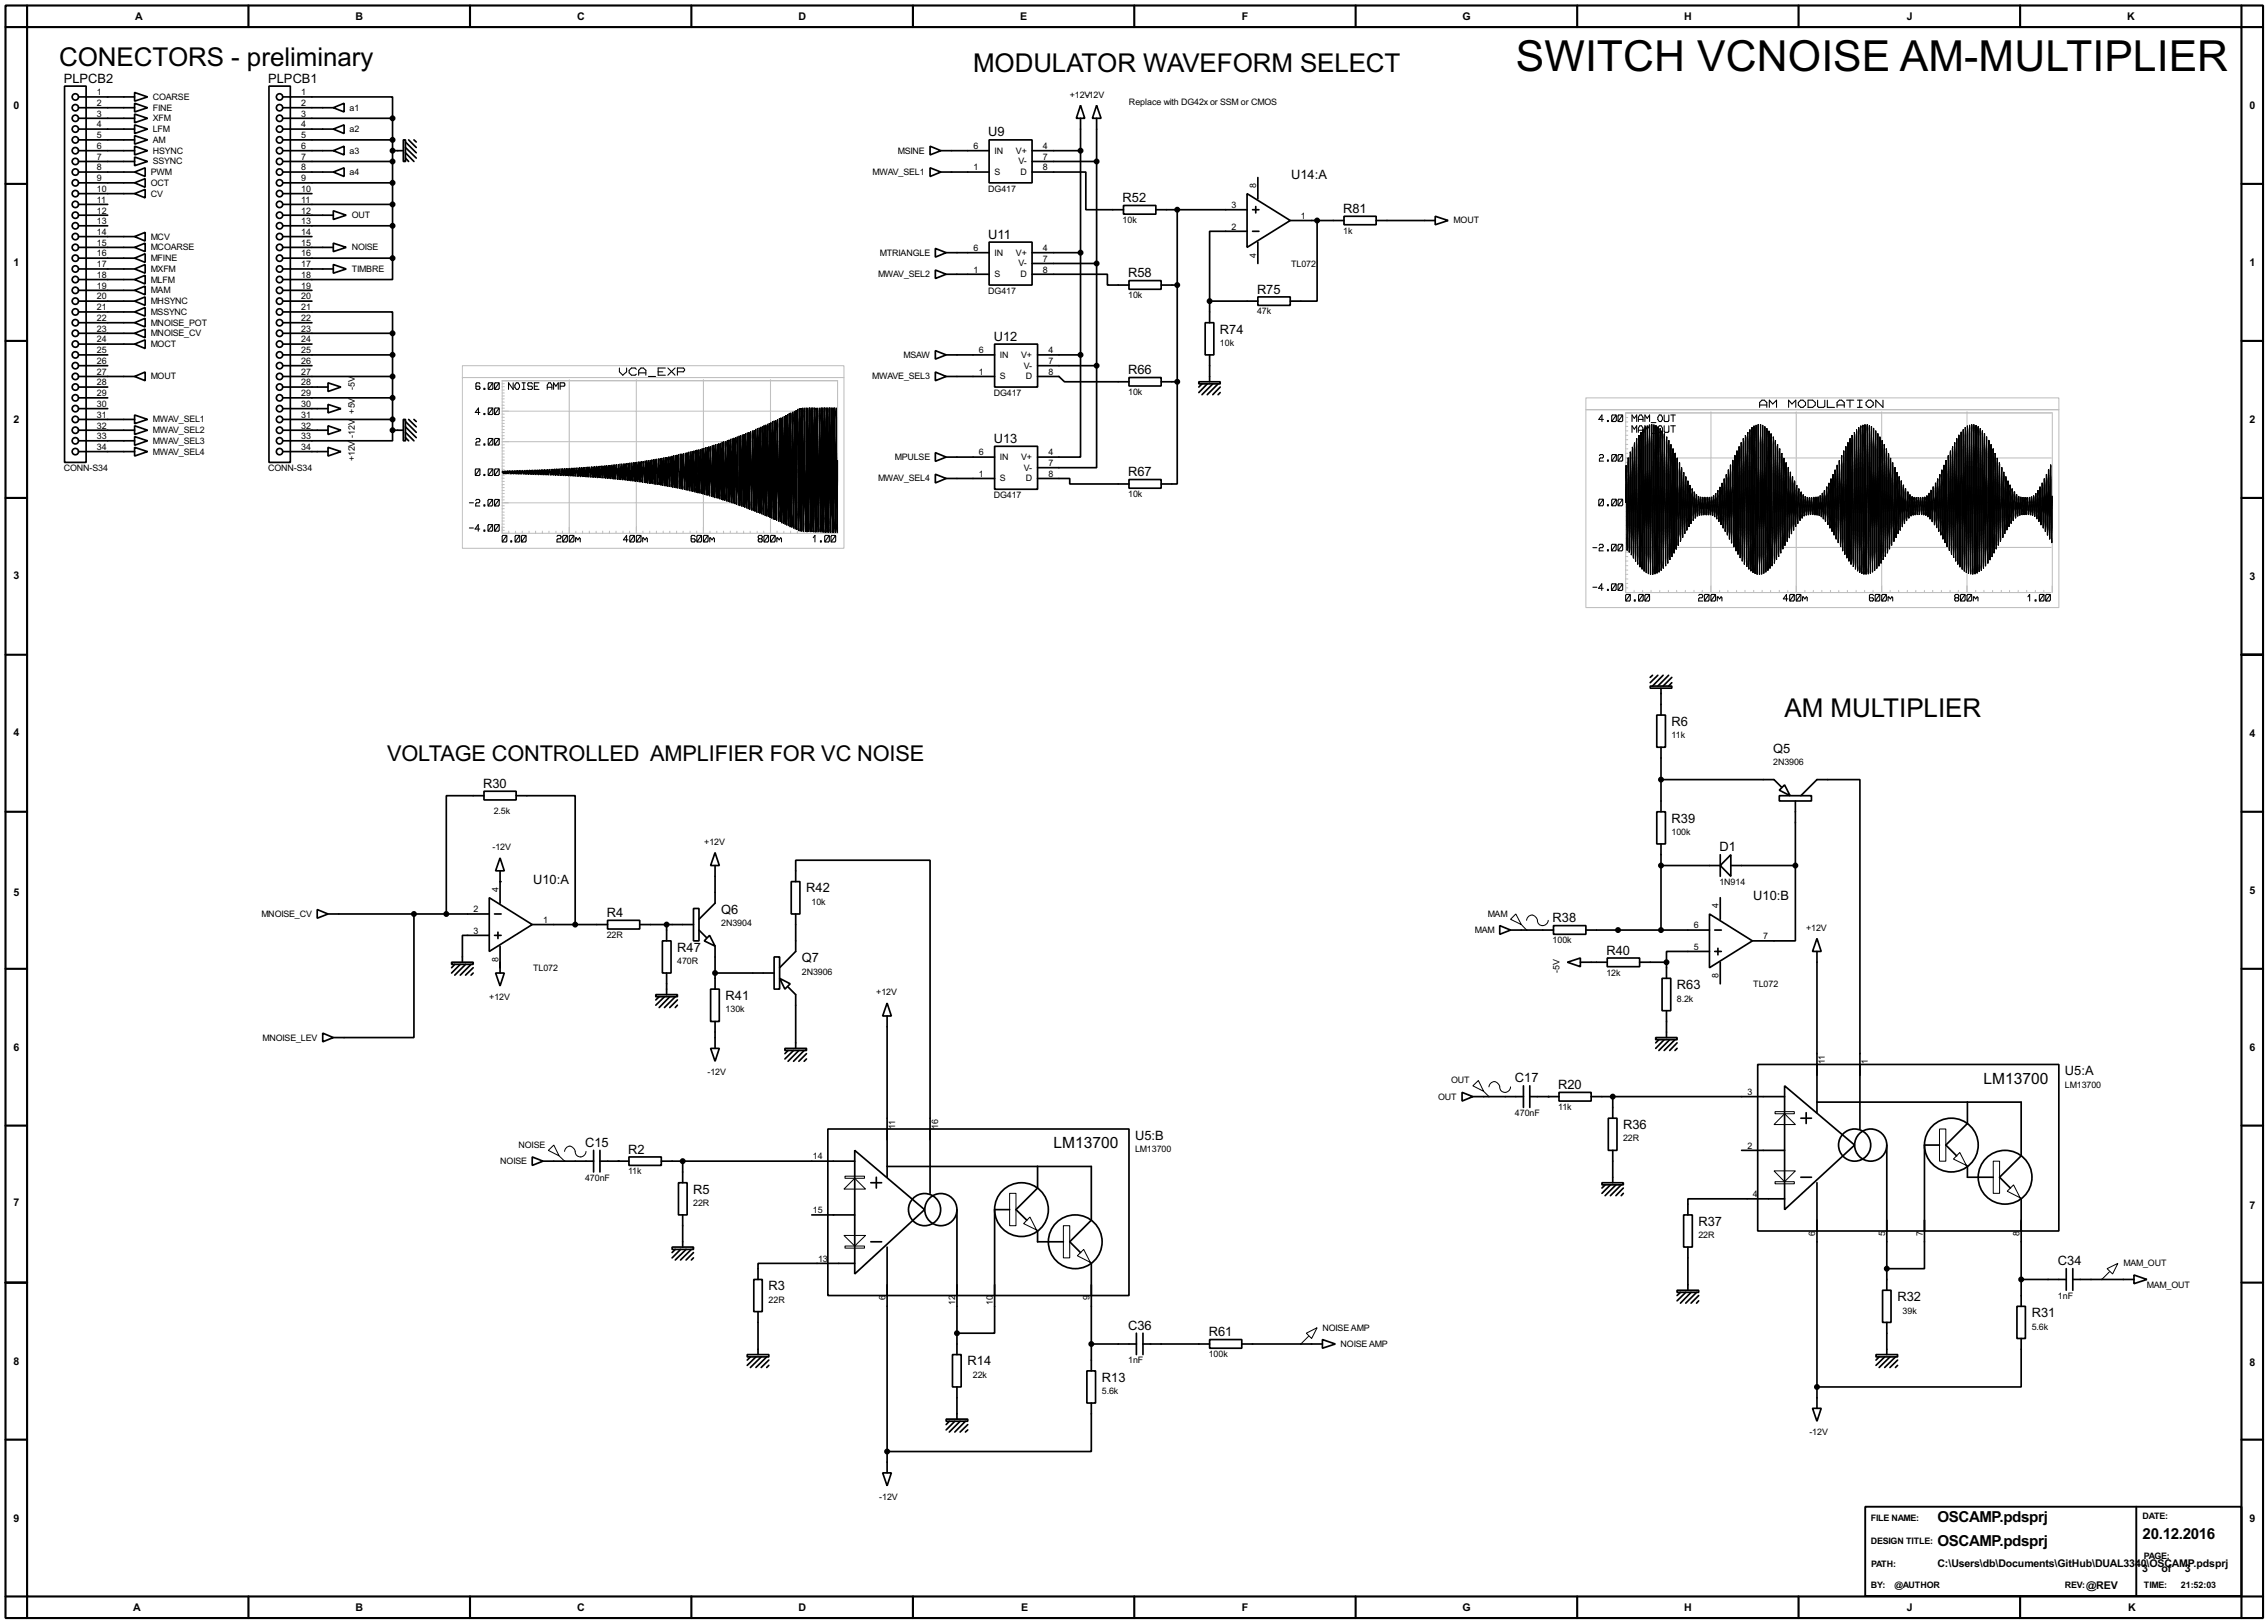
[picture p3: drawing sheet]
<svg xmlns="http://www.w3.org/2000/svg" width="536mm" height="383mm" viewBox="0 0 536 383" stroke-linecap="round" stroke-linejoin="round" font-family="sans-serif">
<defs><g id="words">
<text font-size="11.3" x="358.2" y="16.8">SWITCH VCNOISE AM-MULTIPLIER</text>
<g font-size="6.9">
<text x="14" y="15.7">CONECTORS - preliminary</text>
<text x="229.9" y="16.9">MODULATOR WAVEFORM SELECT</text>
<text x="421.7" y="169.3">AM MULTIPLIER</text>
</g>
<text font-size="5.8" x="91.5" y="179.9">VOLTAGE CONTROLLED AMPLIFIER FOR VC NOISE</text>
<g font-size="4.1">
<text x="468.7" y="256.1">LM13700</text>
<text x="249" y="271.3">LM13700</text>
</g>
<g font-size="4">
<text x="457.8" y="359.6">OSCAMP.pdsprj</text>
<text x="457.8" y="365.4">OSCAMP.pdsprj</text>
<text x="506.3" y="363.7">20.12.2016</text>
</g>
<g font-size="3.4">
<text x="15.1" y="19.6">PLPCB2</text>
<text x="63.4" y="19.6">PLPCB1</text>
<text x="233.5" y="32.3">U9</text>
<text x="265.3" y="47.8">R52</text>
<text x="305.1" y="42.4">U14:A</text>
<text x="317.4" y="50.3">R81</text>
<text x="233.5" y="56.4">U11</text>
<text x="266.6" y="65.5">R58</text>
<text x="297" y="69.4">R75</text>
<text x="234.8" y="80.5">U12</text>
<text x="288.3" y="78.8">R74</text>
<text x="266.6" y="88.4">R66</text>
<text x="234.8" y="104.7">U13</text>
<text x="266.6" y="112.5">R67</text>
<text x="395" y="171.5">R6</text>
<text x="419" y="177.8">Q5</text>
<text x="114.2" y="186.2">R30</text>
<text x="395" y="194.4">R39</text>
<text x="406.3" y="201.2">D1</text>
<text x="126" y="208.8">U10:A</text>
<text x="170.4" y="216">Q6</text>
<text x="190.5" y="210.9">R42</text>
<text x="414.3" y="212.6">U10:B</text>
<text x="143.4" y="216.7">R4</text>
<text x="366.9" y="217.9">R38</text>
<text x="160" y="224.9">R47</text>
<text x="189.4" y="227.4">Q7</text>
<text x="379.6" y="225.6">R40</text>
<text x="396.2" y="233.7">R63</text>
<text x="171.5" y="236.3">R41</text>
<text x="358" y="255.8">C17</text>
<text x="368.2" y="257.3">R20</text>
<text x="487.9" y="254.1">U5:A</text>
<text x="268.2" y="269.3">U5:B</text>
<text x="383.5" y="266.8">R36</text>
<text x="138.3" y="271">C15</text>
<text x="148.4" y="272.6">R2</text>
<text x="163.8" y="282">R5</text>
<text x="401.3" y="289.6">R37</text>
<text x="486.3" y="299">C34</text>
<text x="181.6" y="304.9">R3</text>
<text x="448.3" y="307.4">R32</text>
<text x="480.1" y="311.2">R31</text>
<text x="266.6" y="314.2">C36</text>
<text x="285.6" y="315.7">R61</text>
<text x="228.6" y="322.6">R14</text>
<text x="260.4" y="326.5">R13</text>
</g>
<g font-size="2.8">
<text x="32" y="4.7">A</text>
<text x="84" y="4.7">B</text>
<text x="136.4" y="4.7">C</text>
<text x="188.7" y="4.7">D</text>
<text x="241.1" y="4.7">E</text>
<text x="293.4" y="4.7">F</text>
<text x="345.6" y="4.7">G</text>
<text x="397.9" y="4.7">H</text>
<text x="450.5" y="4.7">J</text>
<text x="502.6" y="4.7">K</text>
<text x="3.2" y="25.8">0</text>
<text x="531.5" y="25.8">0</text>
<text x="3.2" y="62.8">1</text>
<text x="531.5" y="62.8">1</text>
<text x="3.2" y="100">2</text>
<text x="531.5" y="100">2</text>
<text x="3.2" y="136.8">3</text>
<text x="531.5" y="137">3</text>
<text x="3.2" y="173.9">4</text>
<text x="531.5" y="174.1">4</text>
<text x="3.2" y="211.7">5</text>
<text x="531.5" y="211.2">5</text>
<text x="3.2" y="248.3">6</text>
<text x="531.5" y="248.3">6</text>
<text x="3.2" y="284.9">7</text>
<text x="531.5" y="285.6">7</text>
<text x="3.2" y="322.5">8</text>
<text x="531.5" y="322.7">8</text>
<text x="3.2" y="359.6">9</text>
<text x="531.5" y="359.6">9</text>
<text x="457.8" y="370.3">C:\Users\db\Documents\GitHub\DUAL3340\OSCAMP.pdsprj</text>
<text x="506.1" y="371.4">3</text>
<text x="510.7" y="371.4">of</text>
<text x="516.3" y="371.4">3</text>
<text x="492.9" y="375.4">@REV</text>
<text x="31.5" y="380.6">A</text>
<text x="84" y="380.6">B</text>
<text x="136.4" y="380.6">C</text>
<text x="188.7" y="380.6">D</text>
<text x="241.3" y="380.6">E</text>
<text x="293.4" y="380.6">F</text>
<text x="345.6" y="380.6">G</text>
<text x="397.9" y="380.6">H</text>
<text x="450.5" y="380.6">J</text>
<text x="502.9" y="380.6">K</text>
</g>
<g font-size="2.4">
<text x="22.9" y="22.5">1</text>
<text x="36.1" y="23.6">COARSE</text>
<text x="71.2" y="22.5">1</text>
<text x="252.8" y="23.1">+12V</text>
<text x="256.6" y="23.1">-12V</text>
<text x="22.9" y="25">2</text>
<text x="22.9" y="27.5">3</text>
<text x="36.1" y="26.1">FINE</text>
<text x="36.1" y="28.6">XFM</text>
<text x="71.2" y="25">2</text>
<text x="71.2" y="27.5">3</text>
<text x="82.6" y="26.1">a1</text>
<text x="266.8" y="24.8">Replace with DG42x or SSM or CMOS</text>
<text x="22.9" y="30.1">4</text>
<text x="22.9" y="32.7">5</text>
<text x="22.9" y="35.2">6</text>
<text x="36.1" y="31.2">LFM</text>
<text x="36.1" y="33.8">AM</text>
<text x="71.2" y="30.1">4</text>
<text x="71.2" y="32.7">5</text>
<text x="71.2" y="35.2">6</text>
<text x="82.6" y="31.2">a2</text>
<text x="230" y="35.2">6</text>
<text x="246.4" y="35.2">4</text>
<text x="22.9" y="37.7">7</text>
<text x="22.9" y="40.2">8</text>
<text x="35.6" y="41.3">PWM</text>
<text x="36.1" y="36.3">HSYNC</text>
<text x="36.1" y="38.8">SSYNC</text>
<text x="71.2" y="37.7">7</text>
<text x="71.2" y="40.2">8</text>
<text x="82.6" y="36.3">a3</text>
<text x="82.6" y="41.3">a4</text>
<text x="206.2" y="41.3">MWAV_SEL1</text>
<text x="212.1" y="36.3">MSINE</text>
<text x="230" y="40.2">1</text>
<text x="235" y="41.3">S</text>
<text x="235" y="36.3">IN</text>
<text x="240.1" y="36.3">V+</text>
<text x="240.7" y="38.8">V-</text>
<text x="241.1" y="41.3">D</text>
<text x="246.4" y="40.2">8</text>
<text x="246.4" y="37.7">7</text>
<text x="22.9" y="42.8">9</text>
<text x="22.9" y="45.4">10</text>
<text x="22.9" y="47.9">11</text>
<text x="35.6" y="43.9">OCT</text>
<text x="35.6" y="46.5">CV</text>
<text x="71.2" y="42.8">9</text>
<text x="71.2" y="45.4">10</text>
<text x="71.2" y="47.9">11</text>
<text x="233.5" y="45.3">DG417</text>
<text x="296.8" y="44.5" transform="rotate(-90 296.8 44.5)">8</text>
<text x="22.9" y="50.4">12</text>
<text x="22.9" y="52.9">13</text>
<text x="71.2" y="50.4">12</text>
<text x="71.2" y="52.9">13</text>
<text x="83.1" y="51.5">OUT</text>
<text x="265.3" y="52.7">10k</text>
<text x="291" y="49.2">3</text>
<text x="307.4" y="51.7">1</text>
<text x="343.5" y="52.8">MOUT</text>
<text x="22.9" y="55.5">14</text>
<text x="22.9" y="58.1">15</text>
<text x="35.6" y="59.2">MCOARSE</text>
<text x="35.6" y="56.6">MCV</text>
<text x="71.2" y="55.5">14</text>
<text x="71.2" y="58.1">15</text>
<text x="83.1" y="59.2">NOISE</text>
<text x="230" y="59.3">6</text>
<text x="246.4" y="59.3">4</text>
<text x="291" y="54.3">2</text>
<text x="317.4" y="55.2">1k</text>
<text x="22.9" y="60.6">16</text>
<text x="22.9" y="63.1">17</text>
<text x="22.9" y="65.6">18</text>
<text x="35.6" y="61.7">MFINE</text>
<text x="35.6" y="64.2">MXFM</text>
<text x="71.2" y="60.6">16</text>
<text x="71.2" y="63.1">17</text>
<text x="71.2" y="65.6">18</text>
<text x="83.1" y="64.2">TIMBRE</text>
<text x="207.5" y="65.5">MWAV_SEL2</text>
<text x="207.9" y="60.4">MTRIANGLE</text>
<text x="230" y="64.4">1</text>
<text x="235" y="65.5">S</text>
<text x="235" y="60.4">IN</text>
<text x="240.1" y="60.4">V+</text>
<text x="240.7" y="62.9">V-</text>
<text x="241.1" y="65.5">D</text>
<text x="246.4" y="64.4">8</text>
<text x="246.4" y="61.9">7</text>
<text x="296.8" y="60.9" transform="rotate(-90 296.8 60.9)">4</text>
<text x="305.1" y="63.1">TL072</text>
<text x="22.9" y="68.2">19</text>
<text x="22.9" y="70.8">20</text>
<text x="35.6" y="66.7">MLFM</text>
<text x="35.6" y="69.3">MAM</text>
<text x="35.6" y="71.9">MHSYNC</text>
<text x="71.2" y="68.2">19</text>
<text x="71.2" y="70.8">20</text>
<text x="233.5" y="69.5">DG417</text>
<text x="266.6" y="70.5">10k</text>
<text x="22.9" y="73.3">21</text>
<text x="22.9" y="75.8">22</text>
<text x="35.6" y="74.4">MSSYNC</text>
<text x="35.6" y="76.9">MNOISE_POT</text>
<text x="71.2" y="73.3">21</text>
<text x="71.2" y="75.8">22</text>
<text x="297" y="74.3">47k</text>
<text x="22.9" y="78.3">23</text>
<text x="22.9" y="80.9">24</text>
<text x="22.9" y="83.5">25</text>
<text x="35.6" y="82">MOCT</text>
<text x="35.6" y="79.5">MNOISE_CV</text>
<text x="71.2" y="78.3">23</text>
<text x="71.2" y="80.9">24</text>
<text x="71.2" y="83.5">25</text>
<text x="231.3" y="83.5">6</text>
<text x="247.7" y="83.5">4</text>
<text x="288.3" y="81.8">10k</text>
<text x="22.9" y="86">26</text>
<text x="22.9" y="88.5">27</text>
<text x="35.6" y="89.6">MOUT</text>
<text x="71.2" y="86">26</text>
<text x="71.2" y="88.5">27</text>
<text x="206.1" y="89.6">MWAVE_SEL3</text>
<text x="213.5" y="84.6">MSAW</text>
<text x="231.3" y="88.5">1</text>
<text x="236.3" y="89.6">S</text>
<text x="236.3" y="84.6">IN</text>
<text x="241.3" y="84.6">V+</text>
<text x="241.9" y="87.1">V-</text>
<text x="242.4" y="89.6">D</text>
<text x="247.7" y="88.5">8</text>
<text x="247.7" y="86">7</text>
<text x="22.9" y="91">28</text>
<text x="22.9" y="93.6">29</text>
<text x="71.2" y="91">28</text>
<text x="71.2" y="93.6">29</text>
<text x="83.8" y="92.1" transform="rotate(-90 83.8 92.1)">-5V</text>
<text x="234.8" y="93.6">DG417</text>
<text x="266.6" y="93.3">10k</text>
<text x="22.9" y="96.2">30</text>
<text x="22.9" y="98.7">31</text>
<text x="22.9" y="101.2">32</text>
<text x="36.1" y="99.8">MWAV_SEL1</text>
<text x="71.2" y="96.2">30</text>
<text x="71.2" y="98.7">31</text>
<text x="71.2" y="101.2">32</text>
<text x="83.8" y="97.7" transform="rotate(-90 83.8 97.7)">+5V</text>
<text x="22.9" y="103.7">33</text>
<text x="22.9" y="106.3">34</text>
<text x="36.1" y="102.3">MWAV_SEL2</text>
<text x="36.1" y="104.9">MWAV_SEL3</text>
<text x="36.1" y="107.4">MWAV_SEL4</text>
<text x="71.2" y="103.7">33</text>
<text x="71.2" y="106.3">34</text>
<text x="83.8" y="103.4" transform="rotate(-90 83.8 103.4)">-12V</text>
<text x="231.3" y="107.6">6</text>
<text x="247.7" y="107.6">4</text>
<text x="15.1" y="111.4">CONN-S34</text>
<text x="63.4" y="111.4">CONN-S34</text>
<text x="83.8" y="109" transform="rotate(-90 83.8 109)">+12V</text>
<text x="207.5" y="113.7">MWAV_SEL4</text>
<text x="211.4" y="108.7">MPULSE</text>
<text x="231.3" y="112.7">1</text>
<text x="236.3" y="113.7">S</text>
<text x="236.3" y="108.7">IN</text>
<text x="241.3" y="108.7">V+</text>
<text x="241.9" y="111.2">V-</text>
<text x="242.4" y="113.7">D</text>
<text x="247.7" y="112.7">8</text>
<text x="247.7" y="110.1">7</text>
<text x="234.8" y="117.7">DG417</text>
<text x="266.6" y="117.5">10k</text>
<text x="395" y="174.5">11k</text>
<text x="419" y="180.8">2N3906</text>
<text x="116.7" y="192.4">2.5k</text>
<text x="395" y="197.3">100k</text>
<text x="116.4" y="200.9">-12V</text>
<text x="166.4" y="199.6">+12V</text>
<text x="406.3" y="209.2">1N914</text>
<text x="111.9" y="215.5">2</text>
<text x="117.8" y="210.9" transform="rotate(-90 117.8 210.9)">4</text>
<text x="191.8" y="213.8">10k</text>
<text x="406.1" y="214.6" transform="rotate(-90 406.1 214.6)">4</text>
<text x="61.8" y="216.7">MNOISE_CV</text>
<text x="111.9" y="220.6">3</text>
<text x="128.3" y="218.1">1</text>
<text x="143.4" y="221.6">22R</text>
<text x="170.4" y="218.9">2N3904</text>
<text x="348.5" y="220.5">MAM</text>
<text x="351.5" y="216.7">MAM</text>
<text x="400.2" y="219.4">6</text>
<text x="416.6" y="221.9">7</text>
<text x="426.8" y="220">+12V</text>
<text x="117.8" y="227.3" transform="rotate(-90 117.8 227.3)">8</text>
<text x="160" y="227.8">470R</text>
<text x="366.9" y="222.9">100k</text>
<text x="400.2" y="224.4">5</text>
<text x="126" y="229.5">TL072</text>
<text x="189.4" y="230.4">2N3906</text>
<text x="368.5" y="229.9" transform="rotate(-90 368.5 229.9)">-5V</text>
<text x="379.6" y="230.5">12k</text>
<text x="406.1" y="231.1" transform="rotate(-90 406.1 231.1)">8</text>
<text x="414.3" y="233.3">TL072</text>
<text x="115.6" y="236.2">+12V</text>
<text x="171.5" y="239.2">130k</text>
<text x="207.1" y="235.2">+12V</text>
<text x="396.2" y="236.7">8.2k</text>
<text x="62" y="245.9">MNOISE_LEV</text>
<text x="431.2" y="251.5" transform="rotate(-90 431.2 251.5)">11</text>
<text x="441.4" y="251.5" transform="rotate(-90 441.4 251.5)">1</text>
<text x="167.2" y="254">-12V</text>
<text x="342.9" y="256">OUT</text>
<text x="487.9" y="257">LM13700</text>
<text x="339.8" y="259.8">OUT</text>
<text x="358" y="263.8">470nF</text>
<text x="368.2" y="262.3">11k</text>
<text x="412.9" y="258.7">3</text>
<text x="211.5" y="266.7" transform="rotate(-90 211.5 266.7)">11</text>
<text x="221.7" y="266.8" transform="rotate(-90 221.7 266.8)">16</text>
<text x="383.5" y="269.7">22R</text>
<text x="118.2" y="275.1">NOISE</text>
<text x="122.5" y="271.3">NOISE</text>
<text x="192.1" y="274">14</text>
<text x="268.2" y="272.3">LM13700</text>
<text x="412.9" y="271.4">2</text>
<text x="138.3" y="279">470nF</text>
<text x="148.4" y="277.5">11k</text>
<text x="163.8" y="285">22R</text>
<text x="192.1" y="286.7">15</text>
<text x="414.2" y="282.9">4</text>
<text x="401.3" y="292.6">22R</text>
<text x="428.9" y="292" transform="rotate(-90 428.9 292)">6</text>
<text x="445.4" y="292" transform="rotate(-90 445.4 292)">5</text>
<text x="454.3" y="292" transform="rotate(-90 454.3 292)">7</text>
<text x="477.2" y="292" transform="rotate(-90 477.2 292)">8</text>
<text x="193.3" y="298.1">13</text>
<text x="501.7" y="299.2">MAM_OUT</text>
<text x="507.3" y="304.3">MAM_OUT</text>
<text x="181.6" y="307.8">22R</text>
<text x="209.2" y="307.3" transform="rotate(-90 209.2 307.3)">6</text>
<text x="225.7" y="308.4" transform="rotate(-90 225.7 308.4)">12</text>
<text x="234.6" y="308.4" transform="rotate(-90 234.6 308.4)">10</text>
<text x="257.5" y="307.3" transform="rotate(-90 257.5 307.3)">9</text>
<text x="449.6" y="310.4">39k</text>
<text x="486.3" y="307">1nF</text>
<text x="312.5" y="314.4">NOISE AMP</text>
<text x="480.1" y="314.2">5.6k</text>
<text x="266.6" y="322.2">1nF</text>
<text x="285.6" y="320.7">100k</text>
<text x="316.8" y="318.3">NOISE AMP</text>
<text x="229.9" y="325.6">22k</text>
<text x="260.4" y="329.4">5.6k</text>
<text x="427.5" y="339.1">-12V</text>
<text x="207.8" y="354.3">-12V</text>
<text x="442" y="359.4">FILE NAME:</text>
<text x="506.3" y="358.9">DATE:</text>
<text x="442" y="364.9">DESIGN TITLE:</text>
<text x="442.1" y="370.2">PATH:</text>
<text x="506.5" y="368.3">PAGE:</text>
<text x="442" y="375.2">BY:</text>
<text x="447.6" y="375.2">@AUTHOR</text>
<text x="487.9" y="375.3">REV:</text>
<text x="506.6" y="375.3">TIME:</text>
<text x="515.3" y="375.3">21:52:03</text>
</g>
</g></defs>
<g fill="none" stroke="#000" stroke-width=".5">
<path d="M1.3 1.3h533.4v381h-533.4zM6.4 6.4h523.2v370.8h-523.2zM6.4 1.3v5.1h-5.1M58.7 1.3v5.1M111.1 1.3v5.1M163.4 1.3v5.1M215.7 1.3v5.1M268 1.3v5.1M320.3 1.3v5.1M372.7 1.3v5.1M425 1.3v5.1M477.3 1.3v5.1"/>
<path d="M529.6 1.3v5.1h5.1M1.3 43.5h5.1M529.6 43.5h5.1M1.3 80.6h5.1M529.6 80.6h5.1M1.3 117.7h5.1M529.6 117.7h5.1M1.3 154.7h5.1M529.6 154.7h5.1M1.3 191.8h5.1M529.6 191.8h5.1M1.3 228.9h5.1"/>
<path d="M529.6 228.9h5.1M1.3 266h5.1M529.6 266h5.1M1.3 303.1h5.1M529.6 303.1h5.1M1.3 340.2h5.1M529.6 340.2h5.1M1.3 377.2h5.1v5.1M58.7 377.2v5.1M111.1 377.2v5.1M163.4 377.2v5.1M215.7 377.2v5.1"/>
<path d="M268 377.2v5.1M320.3 377.2v5.1M372.7 377.2v5.1M425 377.2v5.1M477.3 377.2v5.1M534.7 377.2h-5.1v5.1"/>
</g>
<path d="M440.7 356h88.9v21.1h-88.9zM504.8 356v21.1" fill="none" stroke="#000" stroke-width=".45"/>
<g fill="#000">
<circle cx="118.2" cy="208.3" r=".2"/>
<circle cx="365.8" cy="259.1" r=".2"/>
<circle cx="146.1" cy="274.4" r=".2"/>
</g>
<g fill="none" stroke="#000" stroke-width=".4">
<path d="M15.3 20.4h5.1v88.9h-5.1zM18.6 35.6h13.2M18.6 38.2h13.2M18.6 33.1h13.2M18.6 28h13.2M18.6 25.5h13.2M18.6 30.5h13.2M18.6 22.9h13.2M31.8 21.9l3.1 1-3.1 1zM31.8 24.4l3.1 1.1-3.1 1zM31.8 27l3.1 1-3.1 1zM31.8 29.5l3.1 1-3.1 1.1z"/>
<path d="M31.8 32.1l3.1 1-3.1 1zM31.8 34.6l3.1 1-3.1 1zM31.8 37.1l3.1 1.1-3.1 1zM63.6 20.4h5v88.9h-5zM66.9 22.9h25.9v5.1M66.9 35.6h11.9M66.9 38.2h25.9M66.9 33.1h25.9M66.9 28h25.9M66.9 25.5h11.9M66.9 30.5h11.9M78.8 25.5l2.5-1.1v2.1z"/>
<path d="M78.8 30.5l2.5-1v2.1zM78.8 35.6l2.5-1v2zM92.8 35.6h2.5M92.8 28v33M95.3 33.1h.5v5.1h-.5zM95.8 37.4l.8 .8M95.8 36.1l2 2.1M95.8 34.9l2.6 2.5M95.8 33.6l2.6 2.5M96.6 33.1l1.8 1.8M97.8 33.1l.6 .5M219.8 39.7l2.5 1-2.5 1z"/>
<path d="M219.8 34.6l2.5 1-2.5 1zM222.3 35.6h11.4M233.7 33.1h10.2v10.1h-10.2zM243.9 35.6h11.4M243.9 38.2h15.2M255.3 24.9l1 3.1h-2zM255.3 28v55.9M259.1 24.9l1.1 3.1h-2.1zM259.1 28v58.4M18.6 40.7h13.2M18.6 43.2h13.2M18.6 48.3h6.9"/>
<path d="M18.6 53.4h6.9M18.6 58.5h13.2M18.6 45.8h13.2M18.6 55.9h13.2M18.6 50.9h6.9M31.8 40.7l2.5-1v2zM31.8 58.5l2.5-1v2zM31.8 43.2l2.5-1v2.1zM31.8 45.8l2.5-1v2zM31.8 55.9l2.5-1v2.1zM66.9 40.7h11.9M66.9 43.2h25.9"/>
<path d="M66.9 48.3h25.9M66.9 53.4h25.9M66.9 58.5h11.9M66.9 45.8h6.8M66.9 55.9h6.8M66.9 50.9h11.9M78.8 57.5l3 1-3 1zM78.8 49.8l3 1.1-3 1zM78.8 40.7l2.5-1v2zM221 58.7l2.6 1-2.6 1.1zM222.3 40.7h11.4M223.6 59.7h10.1"/>
<path d="M233.7 57.2h10.2v10.2h-10.2zM243.9 40.7h12.7v8.9h8.9M243.9 59.7h11.4M265.5 48.6h7.6v2h-7.6zM273.1 49.6h21.6M278.2 49.6v40.6M294.7 45.8l10.2 6.3-10.2 6.4zM294.7 54.7h-8.9v16.5M296 49.6h1.5M296 54.7h1.5M296.7 48.8v1.5M297.2 42v5"/>
<path d="M297.2 57.2v5.1M304.9 52.1h12.7M311.2 52.1v19.1h-6.3M317.6 51.1h7.6v2h-7.6zM325.2 52.1h13.9M339.1 51.1l3.1 1-3.1 1zM18.6 71.2h13.2M18.6 61h13.2M18.6 78.8h13.2M18.6 63.6h13.2M18.6 66.1h13.2M18.6 68.6h13.2"/>
<path d="M18.6 73.7h13.2M18.6 76.3h13.2M31.8 61l2.5-1v2zM31.8 63.6l2.5-1.1v2.1zM31.8 66.1l2.5-1v2zM31.8 68.6l2.5-1v2.1zM31.8 71.2l2.5-1v2zM31.8 73.7l2.5-1v2zM31.8 76.3l2.5-1.1v2.1zM31.8 78.8l2.5-1v2zM66.9 73.7h25.9v5.1M66.9 71.2h6.8"/>
<path d="M66.9 61h25.9M66.9 78.8h25.9M66.9 63.6h11.9M66.9 68.6h6.8M66.9 76.3h6.8M78.8 62.5l3 1.1-3 1zM92.8 61v5.1h-25.9M92.8 78.8v22.9M221 63.8l2.6 1-2.6 1zM223.6 64.8h10.1M243.9 64.8h17.8v2.6h5.1M243.9 62.3h15.2"/>
<path d="M266.8 66.3h7.6v2.1h-7.6zM274.4 67.4h3.8M284.8 76.3h2v7.6h-2zM285.8 71.2v5.1M285.8 71.2h11.4M297.2 70.2h7.7v2h-7.7zM18.6 89h13.2M18.6 83.9h6.9M18.6 86.4h6.9M18.6 96.6h6.9M18.6 99.1h13.2M18.6 91.5h6.9"/>
<path d="M18.6 94h6.9M18.6 81.3h13.2M31.8 81.3l2.5-1v2.1zM31.8 89l2.5-1.1v2.1zM31.8 98.1l3.1 1-3.1 1zM66.9 89h25.9M66.9 83.9h25.9M66.9 86.4h6.8M66.9 96.6h10.6M66.9 99.1h25.9M66.9 91.5h10.6M66.9 94h25.9"/>
<path d="M66.9 81.3h6.8M77.5 95.6l3.1 1-3.1 1zM77.5 90.5l3.1 1-3.1 1zM95.3 99.1h.5v5.1h-.5zM95.8 99.6l2.6 2.6M96.6 99.1l1.8 1.8M97.8 99.1l.6 .5M221 87.9l2.6 1.1-2.6 1zM221 82.9l2.6 1-2.6 1zM223.6 89h11.4M223.6 83.9h11.4M235 81.3h10.2v10.2h-10.2z"/>
<path d="M245.2 89h5l1.3 1.2h15.3M245.2 83.9h10.1M245.2 86.4h13.9M255.3 83.9v24.1h-10.1M259.1 86.4v24.1h-13.9M266.8 89.2h7.6v2h-7.6zM274.4 90.2h3.8M278.2 90.2v24.2h-3.8M283.3 90.2h5v.5h-5zM284 90.7l-.7 .8M285.3 90.7l-2 2.1M285.8 83.9v6.3"/>
<path d="M286.6 90.7l-2.6 2.6M287.8 90.7l-2.5 2.6M288.3 91.5l-1.7 1.8M288.3 92.8l-.5 .5M18.6 106.7h13.2M18.6 101.7h13.2M18.6 104.2h13.2M31.8 100.6l3.1 1.1-3.1 1zM31.8 103.2l3.1 1-3.1 1zM31.8 105.7l3.1 1-3.1 1.1zM66.9 106.7h10.6M66.9 101.7h10.6"/>
<path d="M77.5 105.7l3.1 1-3.1 1.1zM77.5 100.6l3.1 1.1-3.1 1zM92.8 101.7v2.5h-25.9M92.8 101.7h2.5M95.8 103.4l.8 .8M95.8 102.2l2 2M95.8 100.9l2.6 2.5M221 112.1l2.6 1-2.6 1zM221 107l2.6 1-2.6 1zM223.6 113.1h11.4M223.6 108h11.4M235 105.5h10.2v10.1h-10.2z"/>
<path d="M245.2 113.1h7.6v1.3h14M266.8 113.3h7.6v2.1h-7.6zM390.5 159.6l-.6 .5M391.7 159.6l-1.8 1.7M393 159.6l-2.5 2.5M394.3 159.6l-2.6 2.5M389.9 162.1h5.1v.5h-5.1zM391.5 169h2v7.6h-2zM392.5 162.6v6.4M392.5 176.6v15.2M395 161.3l-.7 .8M395 160.1l-2 2"/>
<path d="M114.4 187h7.6v2h-7.6zM114.4 188h-8.9v28M122 188h13.9v30.5M391.5 191.8h2v7.6h-2zM392.5 199.4v20.4M392.5 184.2h26.7l1.7 1.8M420.4 186.7l1.3-1.2 1.3 2.5zM420.4 188h7.6v1.3h-7.6zM424.2 189.3v15.2M425.5 188l3.8-3.8h10.2v82.6M75 214.9l2.5 1.1-2.5 1zM77.5 216h38.1"/>
<path d="M97.8 216v29.2h-19M115.6 212.1l10.2 6.4-10.2 6.3zM116.9 216h1.5M118.2 202.7l1 3.1h-2.1zM118.2 205.8v7.6M125.8 218.5h17.8M143.6 217.5h7.6v2h-7.6zM151.2 218.5h12.7M157.5 218.5v3.8M163.9 214.7h1.3v7.6h-1.3zM165.2 219.8l1.7 1.7M169 201.5l1 3h-2.1z"/>
<path d="M169 204.5v8.9l-3.8 3.8M187 208.3h2v7.7h-2zM188 208.3v-5h31.8v78.7M188 216v8.8l-3.8 3.9M354.4 218.7l2.5 1.1-2.5 1zM356.9 219.8h10.2M367.1 218.7h7.6v2.1h-7.6zM374.7 219.8h29.2M392.5 204.5h14M403.9 216l10.2 6.3-10.2 6.4zM405.2 219.8h1.5M406.5 202v5.1"/>
<path d="M406.5 212.1v5.1M409 202v5.1l-2.5-2.6zM409 204.5h15.2M424.2 204.5v17.8h-10.1M106.7 227.4h5.1v.5h-5.1zM107.5 227.9l-.8 .8M108.8 227.9l-2.1 2M110 227.9l-2.5 2.5M111.3 227.9l-2.5 2.5M111.8 228.7l-1.8 1.7M111.8 229.9l-.5 .5M115.6 221h-6.3v6.4"/>
<path d="M116.9 221h1.5M117.1 229.9h2.1l-1 3.1zM117.7 220.3v1.5M118.2 223.6v6.3M155 235h5.1v.5h-5.1zM155.8 235.5l-.8 .8M156.5 222.3h2.1v7.6h-2.1zM157 235.5l-2 2M157.5 229.9v5.1M158.3 235.5l-2.5 2.6M159.6 235.5l-2.6 2.6M160.1 236.3l-1.8 1.8"/>
<path d="M160.1 237.5l-.5 .6M167.7 221l1.3 2.6-2.6-1.3zM167.9 233.7h2.1v7.7h-2.1zM169 229.9h13.9M169 223.6v10.1M182.9 226.1h1.3v7.6h-1.3zM184.2 231.2l2.5 1.3-1.2 1.2zM186.2 233.2l1.8 1.8v12.7M209.6 237l1 3.1h-2zM370.4 227.4l3-1v2zM373.4 227.4h6.4M379.8 226.4h7.6v2h-7.6z"/>
<path d="M387.4 227.4h6.4M392.7 231.2h2.1v7.6h-2.1zM393.8 227.4v3.8M393.8 238.8v6.4M403.9 224.8h-10.1v2.6M405.2 224.8h1.5M405.9 224.1v1.5M406.5 227.4v5.1M429.3 221.8l1 3h-2zM429.3 224.8v38.1M76.3 244.1l2.5 1.1-2.5 1zM167.9 247.7h2.1l-1 3.1z"/>
<path d="M169 241.4v6.3M185.5 247.7h5.1v.5h-5.1zM186.2 248.2l-.7 .8M187.5 248.2l-2 2M188.8 248.2l-2.6 2.6M190 248.2l-2.5 2.6M190.6 249l-1.8 1.8M190.6 250.2l-.6 .6M209.6 240.1v38.1M345.5 258.1l2.5 1-2.5 1.1zM348 259.1h12M360 256.6v5.1"/>
<path d="M361.5 259.1h6.9M361.5 256.6v5.1M368.4 258.1h7.6v2.1h-7.6zM376 259.1h45.7M381.1 259.1v5.1M391.2 245.2h5.1v.5h-5.1zM392 245.7l-.8 .7M393.2 245.7l-2 2M394.5 245.7l-2.5 2.5M395.8 245.7l-2.6 2.5M396.3 246.4l-1.8 1.8M396.3 247.7l-.5 .5"/>
<path d="M415.3 251.5h71.2v39.4h-71.2zM421.7 256.6l16.5 14-16.5 15.2zM125.8 273.4l2.5 1-2.5 1zM128.3 274.4h12M140.3 271.8v5.1M141.8 274.4h6.8M141.8 271.8v5.1M148.6 273.4h7.7v2h-7.7zM156.3 274.4h45.7M160.3 279.5h2.1v7.6h-2.1zM161.3 274.4v5.1M195.6 266.8h71.2v39.3h-71.2z"/>
<path d="M202 271.8l16.5 14-16.5 15.2zM205.8 279.5h2.5M207.1 278.2v2.5M209.6 275.6h48.3v12.7l-5.1 5.1 2.5 2.6M245.2 275.6v5.1l-5.1 5.1 2.5 2.5M378.5 279.5h5.1v.5h-5.1zM379.3 280l-.8 .7M380 264.2h2.1v7.6h-2.1zM380.5 280l-2 2M381.1 271.8v7.7M381.8 280l-2.5 2.5M383.1 280l-2.6 2.5"/>
<path d="M411.5 271.8h10.2M425.5 278.2h2.5M425.5 264.2h2.5M426.8 262.9v2.6M429.3 260.4h48.3v12.7l-5.1 5.1 2.5 2.5M429.3 279.5v53.3M445.8 270.6v34.3M458.3 270.6h-3.6v29.2h-8.9M464.6 275.4l.3 .2v2.6h6.1M464.9 260.4v5.1l-5.1 5.1 2.5 2.5M158.8 294.7h5.1v.5h-5.1zM159.6 295.2l-.8 .8"/>
<path d="M160.8 295.2l-2 2M161.3 287.1v7.6M162.1 295.2l-2.5 2.5M163.4 295.2l-2.6 2.5M163.9 296l-1.8 1.7M163.9 297.2l-.5 .5M191.8 287.1h10.2M202 298.5h-22.9v3.8M205.8 293.4h2.5M209.6 294.7v53.3M226.1 285.8v34.3M238.6 285.8h-3.6v29.2h-8.9"/>
<path d="M244.9 290.6l.3 .3v2.5h6.1M257.6 298.3l.3 .2v25.4M383.6 280.7l-1.8 1.8M383.6 282l-.5 .5M397.8 287.1h2.1v7.6h-2.1zM398.8 294.7v10.2M421.7 283.3h-22.9v3.8M477.3 283l.3 .3v25.4M488.2 299.8v5.1M489.8 299.8v5.1M178.1 302.3h2v7.6h-2zM179.1 309.9v10.2"/>
<path d="M257.9 317.6h10.6M268.5 315v5.1M270.1 317.6h15.7M270.1 315v5.1M285.8 316.5h7.6v2.1h-7.6zM293.4 317.6h19.1M312.5 316.5l3 1.1-3 1zM396.3 304.9h5.1v.5h-5.1zM397.1 305.4l-.8 .7M398.3 305.4l-2 2M399.6 305.4l-2.5 2.5M400.9 305.4l-2.6 2.5"/>
<path d="M401.4 306.1l-1.8 1.8M401.4 307.4l-.5 .5M444.8 304.9h2v7.6h-2zM445.8 312.5v7.6M476.6 308.7h2v7.6h-2zM477.6 316.3v11.4h-48.3M477.6 302.3h10.6M489.8 302.3h14.4M504.2 301.3l3.1 1-3.1 1zM176.6 320.1h5.1v.5h-5.1zM177.3 320.6l-.7 .8M178.6 320.6l-2 2"/>
<path d="M179.9 320.6l-2.6 2.5M181.2 320.6l-2.6 2.5M181.7 321.4l-1.8 1.7M181.7 322.6l-.5 .5M223.6 335.3h5.1v.5h-5.1zM224.3 335.8l-.7 .8M225.1 320.1h2v7.6h-2zM225.6 335.8l-2 2.1M226.1 327.7v7.6M226.9 335.8l-2.6 2.6M228.1 335.8l-2.5 2.6M228.7 336.6l-1.8 1.8"/>
<path d="M228.7 337.9l-.6 .5M256.8 323.9h2.1v7.6h-2.1zM257.9 331.5v11.5h-48.3M428.3 332.8h2l-1 3zM443.3 320.1h5.1v.5h-5.1zM444 320.6l-.7 .8M445.3 320.6l-2 2M446.6 320.6l-2.6 2.5M447.9 320.6l-2.6 2.5M448.4 321.4l-1.8 1.7M448.4 322.6l-.5 .5M208.6 348h2l-1 3.1z"/>
<circle cx="17.8" cy="33.1" r=".75"/>
<circle cx="17.8" cy="35.6" r=".75"/>
<circle cx="17.8" cy="30.5" r=".75"/>
<circle cx="17.8" cy="38.2" r=".75"/>
<circle cx="17.8" cy="28" r=".75"/>
<circle cx="17.8" cy="22.9" r=".75"/>
<circle cx="17.8" cy="25.5" r=".75"/>
<circle cx="66" cy="28" r=".75"/>
<circle cx="66" cy="33.1" r=".75"/>
<circle cx="66" cy="35.6" r=".75"/>
<circle cx="66" cy="38.2" r=".75"/>
<circle cx="66" cy="30.5" r=".75"/>
<circle cx="66" cy="22.9" r=".75"/>
<circle cx="66" cy="25.5" r=".75"/>
<circle cx="17.8" cy="53.4" r=".75"/>
<circle cx="17.8" cy="58.5" r=".75"/>
<circle cx="17.8" cy="50.9" r=".75"/>
<circle cx="17.8" cy="55.9" r=".75"/>
<circle cx="17.8" cy="40.7" r=".75"/>
<circle cx="17.8" cy="43.2" r=".75"/>
<circle cx="17.8" cy="48.3" r=".75"/>
<circle cx="17.8" cy="45.8" r=".75"/>
<circle cx="66" cy="55.9" r=".75"/>
<circle cx="66" cy="53.4" r=".75"/>
<circle cx="66" cy="58.5" r=".75"/>
<circle cx="66" cy="50.9" r=".75"/>
<circle cx="66" cy="40.7" r=".75"/>
<circle cx="66" cy="45.8" r=".75"/>
<circle cx="66" cy="48.3" r=".75"/>
<circle cx="66" cy="43.2" r=".75"/>
<circle cx="17.8" cy="78.8" r=".75"/>
<circle cx="17.8" cy="73.7" r=".75"/>
<circle cx="17.8" cy="76.3" r=".75"/>
<circle cx="17.8" cy="68.6" r=".75"/>
<circle cx="17.8" cy="61" r=".75"/>
<circle cx="17.8" cy="71.2" r=".75"/>
<circle cx="17.8" cy="66.1" r=".75"/>
<circle cx="17.8" cy="63.6" r=".75"/>
<circle cx="66" cy="63.6" r=".75"/>
<circle cx="66" cy="78.8" r=".75"/>
<circle cx="66" cy="66.1" r=".75"/>
<circle cx="66" cy="61" r=".75"/>
<circle cx="66" cy="73.7" r=".75"/>
<circle cx="66" cy="76.3" r=".75"/>
<circle cx="66" cy="68.6" r=".75"/>
<circle cx="66" cy="71.2" r=".75"/>
<circle cx="17.8" cy="81.3" r=".75"/>
<circle cx="17.8" cy="96.6" r=".75"/>
<circle cx="17.8" cy="89" r=".75"/>
<circle cx="17.8" cy="83.9" r=".75"/>
<circle cx="17.8" cy="91.5" r=".75"/>
<circle cx="17.8" cy="99.1" r=".75"/>
<circle cx="17.8" cy="86.4" r=".75"/>
<circle cx="17.8" cy="94" r=".75"/>
<circle cx="66" cy="96.6" r=".75"/>
<circle cx="66" cy="99.1" r=".75"/>
<circle cx="66" cy="81.3" r=".75"/>
<circle cx="66" cy="89" r=".75"/>
<circle cx="66" cy="91.5" r=".75"/>
<circle cx="66" cy="86.4" r=".75"/>
<circle cx="66" cy="83.9" r=".75"/>
<circle cx="66" cy="94" r=".75"/>
<circle cx="17.8" cy="101.7" r=".75"/>
<circle cx="17.8" cy="106.7" r=".75"/>
<circle cx="17.8" cy="104.2" r=".75"/>
<circle cx="66" cy="101.7" r=".75"/>
<circle cx="66" cy="106.7" r=".75"/>
<circle cx="66" cy="104.2" r=".75"/>
<circle cx="438.2" cy="270.6" r="3.8"/>
<circle cx="442" cy="270.6" r="3.8"/>
<circle cx="461" cy="270.6" r="6.4"/>
<circle cx="473.7" cy="278.2" r="6.4"/>
<circle cx="218.4" cy="285.8" r="3.8"/>
<circle cx="222.3" cy="285.8" r="3.8"/>
<circle cx="241.3" cy="285.8" r="6.4"/>
<circle cx="254" cy="293.4" r="6.4"/>
</g>
<g fill="none" stroke="#000" stroke-width=".24">
<path d="M356.9 217.2l1.3-1.2 1.3 2.5zM359.5 218.5l1.2 1.3M360.7 217.5a1.28 1.28 0 0 1 1.3-1.3 1.28 1.28 0 0 1 1.3 1.3 1.28 1.28 0 0 0 1.2 1.2 1.28 1.28 0 0 0 1.3-1.2M348 256.6l1.3-1.3 1.3 2.6zM350.6 257.9l1.2 1.2M351.8 256.8a1.28 1.28 0 0 1 1.3-1.3 1.28 1.28 0 0 1 1.3 1.3 1.28 1.28 0 0 0 1.2 1.3 1.28 1.28 0 0 0 1.3-1.3M129.6 271.8l1.3-1.2 1.2 2.5zM132.1 273.1l1.3 1.3M133.4 272.1a1.25 1.25 0 0 1 1.3-1.3 1.25 1.25 0 0 1 1.2 1.3 1.28 1.28 0 0 0 1.3 1.3 1.28 1.28 0 0 0 1.3-1.3M199.7 277.9h4.6v.5h-4.6zM419.2 276.7h5l-2.5 2.5zM419.4 262.7h4.6v.5h-4.6z"/>
<path d="M419.4 279.2h4.6v.5h-4.6zM421.7 263.2l2.5 2.5h-5zM458.3 266.8h1.5v7.6h-1.5zM463.1 272.3l1.5 3.1-3-1.5zM471 274.4h1.5v7.6h-1.5zM199.4 281l2.6-2.6 2.5 2.6zM199.4 291.9h5.1l-2.5 2.5zM199.7 294.4h4.6v.5h-4.6zM238.6 282h1.5v7.6h-1.5zM243.4 287.6l1.5 3-3-1.5zM251.3 289.6h1.5v7.6h-1.5zM254.6 296.7l1.5-1.5 1.5 3.1z"/>
<path d="M474.3 281.5l1.5-1.5 1.5 3zM497.9 299.8l2.5-1.3-1.2 2.5zM308.7 315l2.5-1.3-1.3 2.6zM309.2 315.8l-1.8 1.8M498.4 300.5l-1.8 1.8"/>
</g>
<g fill="#000" stroke="#000" stroke-width=".4">
<circle cx="92.7" cy="33.1" r=".5"/>
<circle cx="92.7" cy="28" r=".5"/>
<circle cx="92.7" cy="35.6" r=".5"/>
<circle cx="92.7" cy="38.2" r=".5"/>
<circle cx="255.3" cy="35.6" r=".5"/>
<circle cx="259.1" cy="38.2" r=".5"/>
<circle cx="92.7" cy="53.4" r=".5"/>
<circle cx="92.7" cy="43.2" r=".5"/>
<circle cx="92.7" cy="48.3" r=".5"/>
<circle cx="255.3" cy="59.7" r=".5"/>
<circle cx="278.1" cy="49.6" r=".5"/>
<circle cx="311.2" cy="52.1" r=".5"/>
<circle cx="92.7" cy="78.8" r=".5"/>
<circle cx="92.7" cy="61" r=".5"/>
<circle cx="259.1" cy="62.3" r=".5"/>
<circle cx="278.1" cy="67.4" r=".5"/>
<circle cx="285.8" cy="71.2" r=".5"/>
<circle cx="92.7" cy="89" r=".5"/>
<circle cx="92.7" cy="99.1" r=".5"/>
<circle cx="92.7" cy="83.9" r=".5"/>
<circle cx="92.7" cy="94" r=".5"/>
<circle cx="255.3" cy="83.9" r=".5"/>
<circle cx="259.1" cy="86.4" r=".5"/>
<circle cx="278.1" cy="90.2" r=".5"/>
<circle cx="92.7" cy="101.7" r=".5"/>
<circle cx="392.4" cy="184.2" r=".5"/>
<circle cx="97.8" cy="216" r=".5"/>
<circle cx="105.4" cy="216" r=".5"/>
<circle cx="135.9" cy="218.5" r=".5"/>
<circle cx="157.5" cy="218.5" r=".5"/>
<circle cx="382.3" cy="219.8" r=".5"/>
<circle cx="392.4" cy="219.8" r=".5"/>
<circle cx="392.4" cy="204.5" r=".5"/>
<circle cx="424.2" cy="204.5" r=".5"/>
<circle cx="168.9" cy="229.9" r=".5"/>
<circle cx="393.7" cy="227.4" r=".5"/>
<circle cx="381" cy="259.1" r=".5"/>
<circle cx="161.3" cy="274.4" r=".5"/>
<circle cx="445.8" cy="299.8" r=".5"/>
<circle cx="226.1" cy="315" r=".5"/>
<circle cx="257.8" cy="317.6" r=".5"/>
<circle cx="477.5" cy="302.3" r=".5"/>
<circle cx="429.3" cy="327.7" r=".5"/>
<circle cx="209.6" cy="343" r=".5"/>
</g>
<g fill="none" stroke="#c0c0c0" stroke-width=".25">
<path d="M109.3 86.4h90.1v43.2h-90.1zM109.3 89.2h90.1M118.7 99.4h.5M118.7 98.6h.5M118.7 97.9h.5M118.7 97.2h79M118.7 96.5h.5M118.7 95.8h.5M118.7 95h.5M118.7 94.3h.5M118.7 93.6h.5M118.7 92.9h.5"/>
<path d="M118.7 92.2h.5M118.7 91.4h.5M118.7 90.7h.5M134.5 89.7v36.3M150.4 89.7v36.3M166.2 89.7v36.3M182.1 89.7v36.3M374.7 94h111.8v49.6h-111.8zM374.7 96.8h111.8M384.1 99.7h.5M384.1 98.7h.5M404.3 97.3v42.7"/>
<path d="M424.4 97.3v42.7M444.6 97.3v42.7M464.8 97.3v42.7M118.7 119.5h.5M118.7 118.8h79M118.7 118.1h.5M118.7 117.4h.5M118.7 116.6h.5M118.7 115.9h.5M118.7 115.2h.5M118.7 114.5h.5M118.7 113.8h.5"/>
<path d="M118.7 113h.5M118.7 112.3h.5M118.7 111.6h79M118.7 110.9h.5M118.7 110.2h.5M118.7 109.4h.5M118.7 108.7h.5M118.7 108h.5M118.7 107.3h.5M118.7 106.6h.5M118.7 105.8h.5M118.7 105.1h.5"/>
<path d="M118.7 104.4h79M118.7 103.7h.5M118.7 103h.5M118.7 102.2h.5M118.7 101.5h.5M118.7 100.8h.5M118.7 100.1h.5M384.1 100.8h.5M384.1 119.8h.5M384.1 118.8h100.6M384.1 117.8h.5M384.1 116.7h.5"/>
<path d="M384.1 115.6h.5M384.1 114.6h.5M384.1 113.5h.5M384.1 112.4h.5M384.1 111.4h.5M384.1 110.3h.5M384.1 109.3h.5M384.1 108.2h100.6M384.1 107.1h.5M384.1 106.1h.5M384.1 105h.5M384.1 103.9h.5"/>
<path d="M384.1 102.9h.5M384.1 101.8h.5M118.7 125.3h.5M118.7 124.6h.5M118.7 123.9h.5M118.7 123.1h.5M118.7 122.4h.5M118.7 121.7h.5M118.7 121h.5M118.7 120.2h.5M120.2 125.5v.5M121.8 125.5v.5"/>
<path d="M123.4 125.5v.5M125 125.5v.5M126.6 125.5v.5M128.2 125.5v.5M129.7 125.5v.5M131.4 125.5v.5M132.9 125.5v.5M136.1 125.5v.5M137.7 125.5v.5M139.3 125.5v.5M140.9 125.5v.5M142.4 125.5v.5"/>
<path d="M144 125.5v.5M145.6 125.5v.5M147.2 125.5v.5M148.8 125.5v.5M151.9 125.5v.5M153.5 125.5v.5M155.1 125.5v.5M156.7 125.5v.5M158.3 125.5v.5M159.9 125.5v.5M161.4 125.5v.5M163.1 125.5v.5"/>
<path d="M164.6 125.5v.5M167.8 125.5v.5M169.4 125.5v.5M171 125.5v.5M172.6 125.5v.5M174.1 125.5v.5M175.7 125.5v.5M177.3 125.5v.5M178.9 125.5v.5M180.5 125.5v.5M183.6 125.5v.5M185.2 125.5v.5"/>
<path d="M186.8 125.5v.5M188.4 125.5v.5M190 125.5v.5M191.6 125.5v.5M193.1 125.5v.5M194.8 125.5v.5M196.3 125.5v.5M197.7 126h-79v-36h79.2v36M384.1 138.9h.5M384.1 137.9h.5M384.1 136.8h.5M384.1 135.7h.5"/>
<path d="M384.1 134.7h.5M384.1 133.7h.5M384.1 132.6h.5M384.1 131.5h.5M384.1 130.5h.5M384.1 129.4h100.6M384.1 128.3h.5M384.1 127.3h.5M384.1 126.2h.5M384.1 125.2h.5M384.1 124.1h.5M384.1 123h.5"/>
<path d="M384.1 122h.5M384.1 120.9h.5M386.1 139.5v.5M388.1 139.5v.5M390.1 139.5v.5M392.2 139.5v.5M394.2 139.5v.5M396.2 139.5v.5M398.2 139.5v.5M400.3 139.5v.5M402.2 139.5v.5M406.3 139.5v.5"/>
<path d="M408.3 139.5v.5M410.3 139.5v.5M412.3 139.5v.5M414.4 139.5v.5M416.4 139.5v.5M418.4 139.5v.5M420.4 139.5v.5M422.4 139.5v.5M426.5 139.5v.5M428.5 139.5v.5M430.5 139.5v.5M432.5 139.5v.5"/>
<path d="M434.5 139.5v.5M436.5 139.5v.5M438.6 139.5v.5M440.6 139.5v.5M442.6 139.5v.5M446.6 139.5v.5M448.6 139.5v.5M450.7 139.5v.5M452.7 139.5v.5M454.7 139.5v.5M456.7 139.5v.5M458.7 139.5v.5"/>
<path d="M460.8 139.5v.5M462.7 139.5v.5M466.8 139.5v.5M468.8 139.5v.5M470.8 139.5v.5M472.9 139.5v.5M474.8 139.5v.5M476.9 139.5v.5M478.9 139.5v.5M480.9 139.5v.5M482.9 139.5v.5M484.7 140h-100.6v-42.4h100.8v42.4"/>
</g>
<g fill="none" stroke="#000" stroke-width=".25">
<path d="M113.4 90.7l-.2-.2h-.5l-.2 .2v1.1l.2 .2h.5l.2-.2-.2-.5h-.7M113.4 97.5h-1.1l.8-1.1v1.6M114.4 91.8h.2v.2h-.2zM114.4 97.7h.2v.3h-.2zM115.5 90.5h.8l.2 .2v1.1l-.2 .2h-.8l-.1-.2v-1.1zM115.5 96.4h.8l.2 .3v1l-.2 .3h-.8l-.1-.3v-1zM116.5 96.4l-1.1 1.6M116.5 90.5l-1.1 1.5M117 90.5h.8l.2 .2v1.1l-.2 .2h-.8l-.1-.2v-1.1zM117 96.4h.8l.2 .3v1l-.2 .3h-.8l-.1-.3v-1zM118 96.4l-1.1 1.6M118 90.5l-1.1 1.5"/>
<path d="M121.3 90.5v1.5l-1.1-1.5v1.5M122 90.5h.4l.4 .5v.5l-.4 .5h-.4l-.3-.5v-.5zM123.4 90.5h.7M123.4 92h.7M123.8 90.5v1.5M125.8 90.7l-.2-.2h-.7l-.2 .2 .2 .6h.7l.2 .5-.2 .2h-.7l-.2-.2M126.3 91.3h.7M127.4 90.5h-1.1v1.5h1.1M129.3 92v-1l.4-.5h.4l.3 .5v1M129.3 91.5h1.1M130.8 92v-1.5l.6 .8 .5-.8v1.5M132.4 91.3h.9l.2-.6-.2-.2h-.9v1.5"/>
<path d="M146.4 87v.9l.8 .8 .9-.8v-.9M150.4 87.3l-.3-.3h-.9l-.5 .5v.6l.5 .6h.9l.3-.3M150.9 88.7v-1.2l.6-.5h.5l.6 .5v1.2M150.9 88.1h1.7M153.2 89h1.7M155.5 87.9h1.1M157.2 87h-1.7v1.7h1.7M157.8 87l1.7 1.7M159.5 87l-1.7 1.7M160.1 87.9h1.4l.3-.6-.3-.3h-1.4v1.7M378.9 99.1h-1.1l.7-1v1.5M379.8 99.4h.2v.2h-.2z"/>
<path d="M381 98.1h.7l.2 .2v1.1l-.2 .2h-.7l-.2-.2v-1.1zM381.9 98.1l-1.1 1.5M382.5 98.1h.7l.2 .2v1.1l-.2 .2h-.7l-.2-.2v-1.1zM383.4 98.1l-1.1 1.5M385.6 99.6v-1.5l.6 .8 .5-.8v1.5M387.1 99.1h1.1M387.1 99.6v-1l.4-.5h.4l.3 .5v1M388.7 99.6v-1.5l.5 .8 .6-.8v1.5M390.2 99.9h1.1M392.1 98.1h.4l.3 .5v.5l-.3 .5h-.4l-.4-.5v-.5zM393.2 98.1v1.3l.2 .2h.7l.2-.2v-1.3M394.8 98.1h1.1"/>
<path d="M395.3 98.1v1.5M415.8 96.3v-1.2l.5-.5h.6l.6 .5v1.2M415.8 95.7h1.7M418.1 96.3v-1.7l.8 .9 .9-.9v1.7M422.6 96.3v-1.7l.8 .9 .9-.9v1.7M425.5 94.6h.5l.6 .5v.6l-.6 .6h-.5l-.6-.6v-.6zM427.2 94.6h1.1l.6 .5v.6l-.6 .6h-1.1zM429.5 94.6v1.4l.2 .3h1.2l.3-.3v-1.4M431.8 94.6v1.7h1.7M434.1 96.3v-1.2l.5-.5h.6l.6 .5v1.2M434.1 95.7h1.7M436.3 94.6h1.7"/>
<path d="M437.1 94.6v1.7M438.9 94.6h1.1M438.9 96.3h1.1M439.4 94.6v1.7M441.5 94.6h.5l.6 .5v.6l-.6 .6h-.5l-.6-.6v-.6zM444.9 94.6v1.7l-1.7-1.7v1.7M110.9 118.8h1M112.4 118.3l.2-.3h.6l.2 .3-.2 .5h-.6l-.2 .3v.5h1M112.5 110.8h.7l.2 .3v1l-.2 .3h-.7l-.2-.3v-1zM112.5 103.9l.2-.3h.5l.2 .3-.2 .5h-.5l-.2 .3v.5h.9M113.4 110.8l-1.1 1.6M114.4 104.9h.2v.3h-.2z"/>
<path d="M114.4 112.1h.2v.3h-.2zM114.4 119.3h.2v.3h-.2zM115.5 118h.7l.2 .3v1l-.2 .3h-.7l-.2-.3v-1zM115.5 103.6h.8l.2 .3v1l-.2 .3h-.8l-.1-.3v-1zM115.5 110.8h.8l.2 .3v1l-.2 .3h-.8l-.1-.3v-1zM116.4 118l-1.1 1.6M116.5 110.8l-1.1 1.6M116.5 103.6l-1.1 1.6M117 103.6h.8l.2 .3v1l-.2 .3h-.8l-.1-.3v-1zM117 110.8h.8l.2 .3v1l-.2 .3h-.8l-.1-.3v-1zM117 118h.8l.2 .3v1l-.2 .3h-.8l-.1-.3v-1zM118 118l-1.1 1.6"/>
<path d="M118 110.8l-1.1 1.6M118 103.6l-1.1 1.6M197.9 108.8l-.1 17.1-.2-29.5-.2 29.5-.2-29.6-.2 29.6-.2-29.6-.2 29.6-.2-29.6-.2 29.6-.2-29.6-.2 29.6-.2-29.6-.2 29.6-.2-29.6-.2 29.6-.2-29.6-.2 29.5-.2-29.5-.1 29.5-.2-29.5-.2 29.5-.2-29.4-.2 29.4-.3-29.4-.2 29.4-.2-29.4-.1 29.4-.2-29.4-.2 29.4-.2-29.5-.2 29.4-.2-29.4-.2 29.4-.2-29.4-.2 29.4-.2-29.3-.2 29.3-.2-29.3-.2 29.3-.2-29.3-.2 29.3-.2-29.3-.2 29.2-.2-29.2-.2 29.2-.2-29.1-.2 28.9-.2-28.7-.2 28.5-.2-28.3-.2 28.2-.2-28-.2 27.8-.2-27.6-.2 27.4-.2-27.2-.2 27-.2-26.8-.2 26.6-.2-26.4-.2 26.3-.2-26.1-.2 25.9-.2-25.7-.2 25.5-.2-25.3-.1 25.1-.2-24.9-.2 24.7-.2-24.5-.2 24.3-.3-24.1-.2 23.9-.2-23.7-.2 23.6-.2-23.5-.1 23.3-.2-23.1-.2 22.9-.2-22.7-.2 22.6-.2-22.4-.2 22.2-.2-22-.2 21.8-.2-21.6-.2 21.5-.2-21.4-.2 21.2-.2-21-.2 20.8-.2-20.6-.2 20.5-.2-20.3-.2 20.1-.2-20-.2 19.9-.2-19.7-.2 19.5-.2-19.3-.2 19.2-.2-19-.2 18.8-.2-18.7-.2 18.6-.2-18.4-.2 18.2-.2-18-.2 17.8-.2-17.7-.2 17.6-.2-17.4-.2 17.2-.2-17.1-.2 17-.2-16.8-.1 16.6-.2-16.5-.2 16.4-.3-16.2-.2 16.1-.2-16-.2 15.8-.2-15.6-.2 15.5-.2-15.4-.1 15.3-.2-15.1-.2 14.9-.2-14.8-.2 14.7-.2-14.5-.2 14.4-.2-14.3-.2 14.1-.3-14-.1 13.9-.2-13.7-.2 13.6-.2-13.4-.2 13.3-.2-13.2-.2 13-.2-12.9-.2 12.8-.2-12.7-.2 12.6-.2-12.4-.2 12.3-.2-12.2-.2 12.1-.2-12-.2 11.9-.2-11.8-.2 11.6-.2-11.4-.2 11.3-.2-11.2-.2 11.1-.2-11-.2 10.9-.2-10.8-.2 10.7-.2-10.6-.2 10.5-.2-10.4-.1 10.3-.3-10.2-.2 10.1-.2-10-.2 9.9-.2-9.8-.2 9.7-.2-9.6-.2 9.5-.2-9.4-.1 9.3-.2-9.2-.2 9.1-.2-9-.2 9-.2-8.9-.2 8.8-.3-8.7-.2 8.6-.2-8.5-.1 8.4-.2-8.3-.2 8.2-.2-8.1-.2 8-.2-7.9-.2 7.9-.2-7.8-.2 7.7-.2-7.7-.2 7.6-.2-7.4-.2 7.3-.2-7.2-.2 7.2-.2-7.2-.2 7.1-.2-7-.2 6.9-.2-6.8-.2 6.7-.2-6.6-.2 6.6-.2-6.6-.2 6.5-.2-6.4-.2 6.3-.2-6.2-.2 6.2-.2-6.2-.2 6.1-.2-6-.2 6-.2-5.9-.2 5.8-.2-5.8-.2 5.7-.2-5.6-.2 5.6-.2-5.5-.1 5.4-.2-5.4-.2 5.4-.2-5.3-.2 5.2-.3-5.1-.2 5.1-.2-5.1-.2 5-.2-4.9-.1 4.8-.2-4.8-.2 4.8-.2-4.7-.2 4.6-.2-4.6-.2 4.6-.2-4.5-.2 4.4-.2-4.4-.2 4.4-.2-4.3-.2 4.2-.2-4.2-.2 4.2-.2-4.1-.2 4-.2-4-.2 4-.2-3.9-.2 3.8-.2-3.8-.2 3.8-.2-3.7-.2 3.7-.2-3.7-.2 3.6-.2-3.5-.2 3.5-.2-3.5-.2 3.5-.2-3.5-.2 3.4-.2-3.3-.2 3.3-.2-3.3-.2 3.2-.2-3.1-.2 3.1-.2-3.1-.1 3.1-.2-3.1-.2 3-.3-2.9-.2 2.9-.2-2.9-.2 2.9-.2-2.9-.2 2.8-.2-2.7-.1 2.7-.2-2.7-.2 2.7-.2-2.7-.2 2.7-.2-2.6-.2 2.5-.2-2.5-.2 2.5-.3-2.5-.1 2.5-.2-2.5-.2 2.5-.2-2.4-.2 2.3-.2-2.3-.2 2.3-.2-2.3-.2 2.3-.2-2.2-.2 2.2-.2-2.2-.2 2.1-.2-2.1-.2 2.1-.2-2.1-.2 2.1-.2-2-.2 2-.2-2-.2 1.9-.2-1.9-.2 1.9-.2-1.9-.2 1.9-.2-1.8-.2 1.8-.2-1.8-.2 1.8-.2-1.8-.1 1.7-.3-1.7-.2 1.7-.2-1.7-.2 1.7-.2-1.6-.2 1.6-.2-1.6-.2 1.6-.2-1.6-.1 1.6-.2-1.6-.2 1.5-.2-1.5-.2 1.5-.2-1.5-.2 1.5-.2-1.4-.2 1.4-.3-1.4-.1 1.4-.2-1.3-.2 1.3-.2-1.3-.2 1.2-.2-1.2-.2 1.2-.2-1.2-.2 1.2-.2-1.2-.2 1.2-.2-1.2-.2 1.2-.2-1.2-.2 1.2-.2-1.1-.2 1.1-.2-1.1-.2 1.1-.2-1.1-.2 1-.2-1-.2 1-.2-1-.2 1-.2-1-.2 1-.2-1-.1 1-.3-1-.2 1-.2-.9-.2 .9-.2-.9-.2 .9-.2-.9-.2 .9-.2-.9-.1 .8-.2-.8-.2 .8-.2-.8-.2 .8-.2-.8-.2 .8-.3-.8-.2 .8-.2-.8-.2 .8-.1-.7-.2 .7-.2-.7-.2 .7-.2-.7-.1 .3M377.9 107.7l.2-.3h.6l.2 .3-.2 .5h-.6l-.2 .3v.5h1M377.9 118h.8l.2 .2v1.1l-.2 .2h-.8l-.1-.2v-1.1zM378.9 118l-1.1 1.5M379.8 108.7h.2v.3h-.2zM379.8 119.3h.2v.2h-.2zM381 107.4h.7l.2 .3v1l-.2 .3h-.7l-.2-.3v-1zM381 118h.7l.2 .2v1.1l-.2 .2h-.7l-.2-.2v-1.1zM381.9 118l-1.1 1.5M381.9 107.4l-1.1 1.6"/>
<path d="M382.5 107.4h.7l.2 .3v1l-.2 .3h-.7l-.2-.3v-1zM382.5 118h.7l.2 .2v1.1l-.2 .2h-.7l-.2-.2v-1.1zM383.4 118l-1.1 1.5M383.4 107.4l-1.1 1.6M385.6 102.2v-1.6l.6 .8 .5-.8v1.6M387.1 102.2v-1l.4-.6h.4l.3 .6v1M387.1 101.7h1.1M388.7 102.2v-1.6l.5 .8 .6-.8v1.6M390.2 102.4h1.1M392.1 100.6h.4l.3 .6v.5l-.3 .5h-.4l-.4-.5v-.5zM393.2 100.6v1.3l.2 .3h.7l.2-.3v-1.3M394.8 100.6h1.1"/>
<path d="M395.3 100.6v1.6M484.9 117.3l-.1 11-.3-18.5-.2 17.6-.2-16.4-.3 15.5-.2-14.4-.3 13.5-.2-12.5-.3 11.7-.2-10.7-.3 9.9-.3-9-.2 8.3-.3-7.5-.2 6.9-.3-6.2-.2 5.6-.3-5-.2 4.7-.3-4.4-.2 4.3-.3-4.2-.2 4.2-.3-4.2-.2 4.1-.3-4.1-.3 4.2v-.3l-.2-3.9-.3 4.2-.2-4.2-.3 4.3-.2-4.5-.3 4.7-.2-5.1-.3 5.5-.3-6.2-.2 6.8-.2-7.5-.3 8.2-.2-9.1-.3 9.9-.2-10.9-.3 11.7-.2-12.7-.3 13.5-.2-14.6-.3 15.6-.2-16.7-.3 17.6-.3-18.7-.2 19.6-.3-20.7-.2 21.6-.3-22.7-.2 23.6-.3-24.7-.2 25.5-.3-26.5-.2 27.3-.3-28.2-.2 29-.3-29.9-.3 30.6-.2-31.4-.2 31.9-.3-32.5-.2 33-.3-33.6-.2 34-.3-34.4-.2 34.7-.3-35-.2 35.2-.3-35.4-.3 35.4-.2-35.4-.3 35.4-.2-35.3-.3 35.2-.2-35-.3 34.7-.2-34.3-.2 34-.3-33.5-.2 33-.3-32.4-.3 31.9-.2-31.2-.3 30.6-.2-29.8-.3 29-.2-28-.3 27.2-.2-26.3-.3 25.5-.2-24.5-.3 23.7-.2-22.6-.3 21.6-.3-20.5-.2 19.6-.3-18.4-.2 17.5-.3-16.4-.2 15.5-.3-14.4-.2 13.5-.3-12.5-.2 11.7-.2-10.7-.3 9.9-.3-9-.2 8.3-.3-7.5-.2 6.9-.3-6.1-.2 5.5-.3-5-.2 4.7-.3-4.4-.2 4.3-.3-4.2-.2 4.2-.3-4.2-.3 4.2-.2-4.2-.3 4.2v-.3l-.2-3.9-.3 4.2-.2-4.2-.3 4.3-.2-4.5-.3 4.7-.2-5.1-.3 5.6-.2-6.3-.3 6.8-.3-7.5-.2 8.3-.3-9.2-.2 9.9-.3-10.9-.2 11.7-.3-12.7-.2 13.6-.2-14.6-.3 15.5-.2-16.7-.3 17.6-.3-18.7-.2 19.6-.3-20.7-.2 21.6-.3-22.7-.2 23.6-.3-24.7-.2 25.5-.3-26.5-.2 27.3-.3-28.2-.2 29-.3-29.9-.3 30.6-.2-31.3-.3 31.8-.2-32.5-.3 33-.2-33.6-.3 34-.2-34.4-.3 34.7-.2-35-.2 35.2-.3-35.4-.3 35.4-.2-35.4-.3 35.4-.2-35.3-.3 35.2-.2-35-.3 34.7-.2-34.3-.3 34-.2-33.5-.3 33-.2-32.4-.3 31.9-.3-31.2-.2 30.6-.2-29.8-.3 29-.2-28-.3 27.3-.2-26.4-.3 25.5-.2-24.5-.3 23.7-.2-22.6-.3 21.6-.3-20.4-.2 19.5-.3-18.4-.2 17.5-.3-16.4-.2 15.5-.3-14.4-.2 13.5-.3-12.5-.2 11.7-.3-10.7-.2 9.9-.3-9-.3 8.3-.2-7.4-.3 6.8-.2-6.1-.2 5.5-.3-5-.2 4.7-.3-4.4-.2 4.3-.3-4.2-.2 4.2-.3-4.2-.3 4.2-.2-3.9v-.3l-.3 4.2-.3-4.1-.2 4.1-.2-4.2-.3 4.3-.2-4.5-.3 4.7-.2-5.1-.3 5.6-.2-6.3-.3 6.8-.3-7.5-.2 8.3-.3-9.2-.2 9.9-.3-10.9-.2 11.7-.3-12.7-.2 13.6-.3-14.6-.2 15.5-.3-16.7-.2 17.6-.3-18.7-.3 19.6-.2-20.7-.2 21.6-.3-22.7-.2 23.6-.3-24.7-.2 25.6-.3-26.6-.2 27.3-.3-28.2-.2 29-.3-29.9-.3 30.6-.2-31.3-.3 31.8-.2-32.5-.3 33-.2-33.6-.3 34-.2-34.4-.3 34.7-.2-35-.3 35.2-.2-35.4-.3 35.4-.3-35.4-.2 35.4-.2-35.3-.3 35.2-.2-35-.3 34.7-.2-34.3-.3 34-.2-33.5-.3 33-.2-32.4-.3 31.9-.3-31.2-.2 30.6-.3-29.8-.2 29-.3-28-.2 27.3-.3-26.4-.2 25.5-.2-24.5-.3 23.7-.2-22.6-.3 21.6-.2-20.4-.3 19.5-.3-18.4-.2 17.5-.3-16.4-.2 15.5-.3-14.4-.2 13.5-.3-12.5-.2 11.7-.3-10.7-.2 9.9-.3-8.9-.2 8.2-.3-7.4-.3 6.8-.2-6.1-.3 5.6-.2-5.1-.3 4.7-.2-4.4-.3 4.3-.2-4.2-.2 4.2-.3-4.2-.2 4.2-.3-4.2-.3 4.2-.3-4.2-.2 4.2-.3-4.2-.2 4.3-.2-4.5-.3 4.6-.2-5-.3 5.6-.2-6.3-.3 6.8-.2-7.5-.3 8.3-.3-9.2-.2 9.9-.3-10.9-.2 11.7-.3-12.7-.2 13.6-.3-14.6-.2 15.5-.3-16.7-.2 17.6-.3-18.7-.3 19.6-.2-20.7-.3 21.6-.2-22.7-.3 23.6-.2-24.7-.3 25.6-.2-26.6-.2 27.3-.3-28.2-.2 29-.3-29.9-.2 30.6-.3-31.3-.3 31.8-.2-32.5-.3 33-.2-33.6-.3 34-.2-34.4-.3 34.7-.2-35-.3 35.2-.2-35.3-.3 35.4-.3-35.5-.2 35.4-.2-35.3-.3 35.2-.2-35-.3 34.7-.2-34.3-.3 34-.2-33.5-.3 33-.2-32.4-.3 31.9-.2-31.2-.3 30.6-.3-29.8-.2 29.1-.3-28.1-.2 27.3-.3-26.3-.2 25.6-.3-24.4-.2 23.7-.3-22.3-.2 21.9-.3-20.1-.1 8.8M110.9 124.8h1M113.4 125h-1.1l.7-1v1.5M114.4 125.3h.2v.2h-.2zM115.5 124h.7l.2 .2v1.1l-.2 .2h-.7l-.2-.2v-1.1zM116.4 124l-1.1 1.5M117 124h.8l.2 .2v1.1l-.2 .2h-.8l-.1-.2v-1.1zM118 124l-1.1 1.5M118.8 126.5h.8l.2 .3v1l-.2 .3h-.8l-.1-.3v-1zM119.8 126.5l-1.1 1.6M120.7 127.8h.2v.3h-.2z"/>
<path d="M121.9 126.5h.7l.2 .3v1l-.2 .3h-.7l-.2-.3v-1zM122.8 126.5l-1.1 1.6M123.4 126.5h.7l.2 .3v1l-.2 .3h-.7l-.2-.3v-1zM124.3 126.5l-1.1 1.6M131.6 126.8l.2-.3h.6l.2 .3-.2 .5h-.6l-.2 .3v.5h1M133.1 126.5h.8l.2 .3v1l-.2 .3h-.8l-.1-.3v-1zM134.1 126.5l-1.1 1.6M134.7 126.5h.7l.2 .3v1l-.2 .3h-.7l-.2-.3v-1zM135.6 126.5l-1.1 1.6M136 127.1v1M136 127.3l.2-.2 .4 .5 .3-.5 .2 .2v.8M148.4 127.6h-1.1l.8-1.1v1.6"/>
<path d="M149 126.5h.7l.2 .3v1l-.2 .3h-.7l-.2-.3v-1zM149.9 126.5l-1.1 1.6M150.5 126.5h.8l.2 .3v1l-.2 .3h-.8l-.1-.3v-1zM151.5 126.5l-1.1 1.6M151.9 127.1v1M151.9 127.3l.1-.2 .4 .5 .4-.5 .2 .2v.8M164.3 126.8l-.2-.3h-.6l-.2 .3v1l.2 .3h.6l.2-.3-.2-.5h-.8M164.8 126.5h.8l.2 .3v1l-.2 .3h-.8l-.1-.3v-1zM165.8 126.5l-1.1 1.6M166.4 126.5h.7l.2 .3v1l-.2 .3h-.7l-.2-.3v-1zM167.3 126.5l-1.1 1.6M167.7 127.1v1"/>
<path d="M167.7 127.3l.2-.2 .4 .5 .3-.5 .2 .2v.8M179.4 127.3l-.2-.2 .2-.6h.5l.2 .3-.2 .5M179.4 127.3l-.2 .3 .2 .5h.5l.2-.3-.2-.5M179.4 127.3h.5M180.7 126.5h.7l.2 .3v1l-.2 .3h-.7l-.2-.3v-1zM181.6 126.5l-1.1 1.6M182.2 126.5h.8l.2 .3v1l-.2 .3h-.8l-.1-.3v-1zM183.2 126.5l-1.1 1.6M183.6 127.1v1M183.6 127.3l.1-.2 .4 .5 .4-.5 .2 .2v.8M192.2 127.1l.4-.6v1.6M193.9 127.8h.2v.3h-.2z"/>
<path d="M195 126.5h.8l.2 .3v1l-.2 .3h-.8l-.1-.3v-1zM196 126.5l-1.1 1.6M196.5 126.5h.8l.2 .3v1l-.2 .3h-.8l-.1-.3v-1zM197.5 126.5l-1.1 1.6M376.4 138.8h.9M376.4 129.4h.9M377.9 128.9l.2-.3h.5l.2 .3-.2 .5h-.5l-.2 .3v.5h.9M378.8 139h-1.1l.8-1v1.5M379.8 139.3h.2v.2h-.2zM379.8 129.9h.2v.3h-.2zM380.9 138h.8l.2 .2v1.1l-.2 .2h-.8l-.1-.2v-1.1zM380.9 128.6h.8l.2 .3v1l-.2 .3h-.8l-.1-.3v-1z"/>
<path d="M381.9 138l-1.1 1.5M381.9 128.6l-1.1 1.6M382.5 138h.7l.2 .2v1.1l-.2 .2h-.7l-.2-.2v-1.1zM382.5 128.6h.7l.2 .3v1l-.2 .3h-.7l-.2-.3v-1zM383.4 138l-1.1 1.5M383.4 128.6l-1.1 1.6M384.3 140.5h.7l.2 .2v1.1l-.2 .2h-.7l-.2-.2v-1.1zM385.2 140.5l-1.1 1.5M386.2 141.8h.2v.2h-.2zM387.3 140.5h.8l.2 .2v1.1l-.2 .2h-.8l-.1-.2v-1.1zM388.3 140.5l-1.1 1.5M388.8 140.5h.8l.2 .2v1.1l-.2 .2h-.8l-.1-.2v-1.1z"/>
<path d="M389.8 140.5l-1.1 1.5M401.4 140.7l.2-.2h.5l.2 .2-.2 .6h-.5l-.2 .2v.5h.9M402.9 140.5h.7l.2 .2v1.1l-.2 .2h-.7l-.2-.2v-1.1zM403.8 140.5l-1.1 1.5M404.4 140.5h.8l.2 .2v1.1l-.2 .2h-.8l-.1-.2v-1.1zM405.4 140.5l-1.1 1.5M405.8 141v1M405.8 141.3l.1-.3 .4 .5 .4-.5 .2 .3v.7M422.5 141.5h-1.1l.7-1v1.5M423 140.5h.8l.2 .2v1.1l-.2 .2h-.8l-.1-.2v-1.1zM424 140.5l-1.1 1.5M424.6 140.5h.7l.2 .2v1.1l-.2 .2h-.7l-.2-.2v-1.1z"/>
<path d="M425.5 140.5l-1.1 1.5M425.9 141v1M425.9 141.3l.2-.3 .4 .5 .3-.5 .2 .3v.7M442.7 140.7l-.2-.2h-.6l-.2 .2v1.1l.2 .2h.6l.2-.2-.2-.5h-.8M443.2 140.5h.8l.2 .2v1.1l-.2 .2h-.8l-.1-.2v-1.1zM444.2 140.5l-1.1 1.5M444.8 140.5h.7l.2 .2v1.1l-.2 .2h-.7l-.2-.2v-1.1zM445.7 140.5l-1.1 1.5M446.1 141v1M446.1 141.3l.2-.3 .4 .5 .3-.5 .2 .3v.7M462.1 141.3l-.2-.3 .2-.5h.5l.2 .2-.2 .6M462.1 141.3l-.2 .2 .2 .5h.5l.2-.2-.2-.5"/>
<path d="M462.1 141.3h.5M463.4 140.5h.7l.2 .2v1.1l-.2 .2h-.7l-.2-.2v-1.1zM464.3 140.5l-1.1 1.5M464.9 140.5h.8l.2 .2v1.1l-.2 .2h-.8l-.1-.2v-1.1zM465.9 140.5l-1.1 1.5M466.3 141v1M466.3 141.3l.1-.3 .4 .5 .4-.5 .2 .3v.7M479.2 141l.4-.5v1.5M480.9 141.8h.2v.2h-.2zM482 140.5h.8l.2 .2v1.1l-.2 .2h-.8l-.1-.2v-1.1zM483 140.5l-1.1 1.5M483.5 140.5h.8l.2 .2v1.1l-.2 .2h-.8l-.1-.2v-1.1z"/>
<path d="M484.5 140.5l-1.1 1.5"/>
</g>
<use href="#words"/>
</svg>
